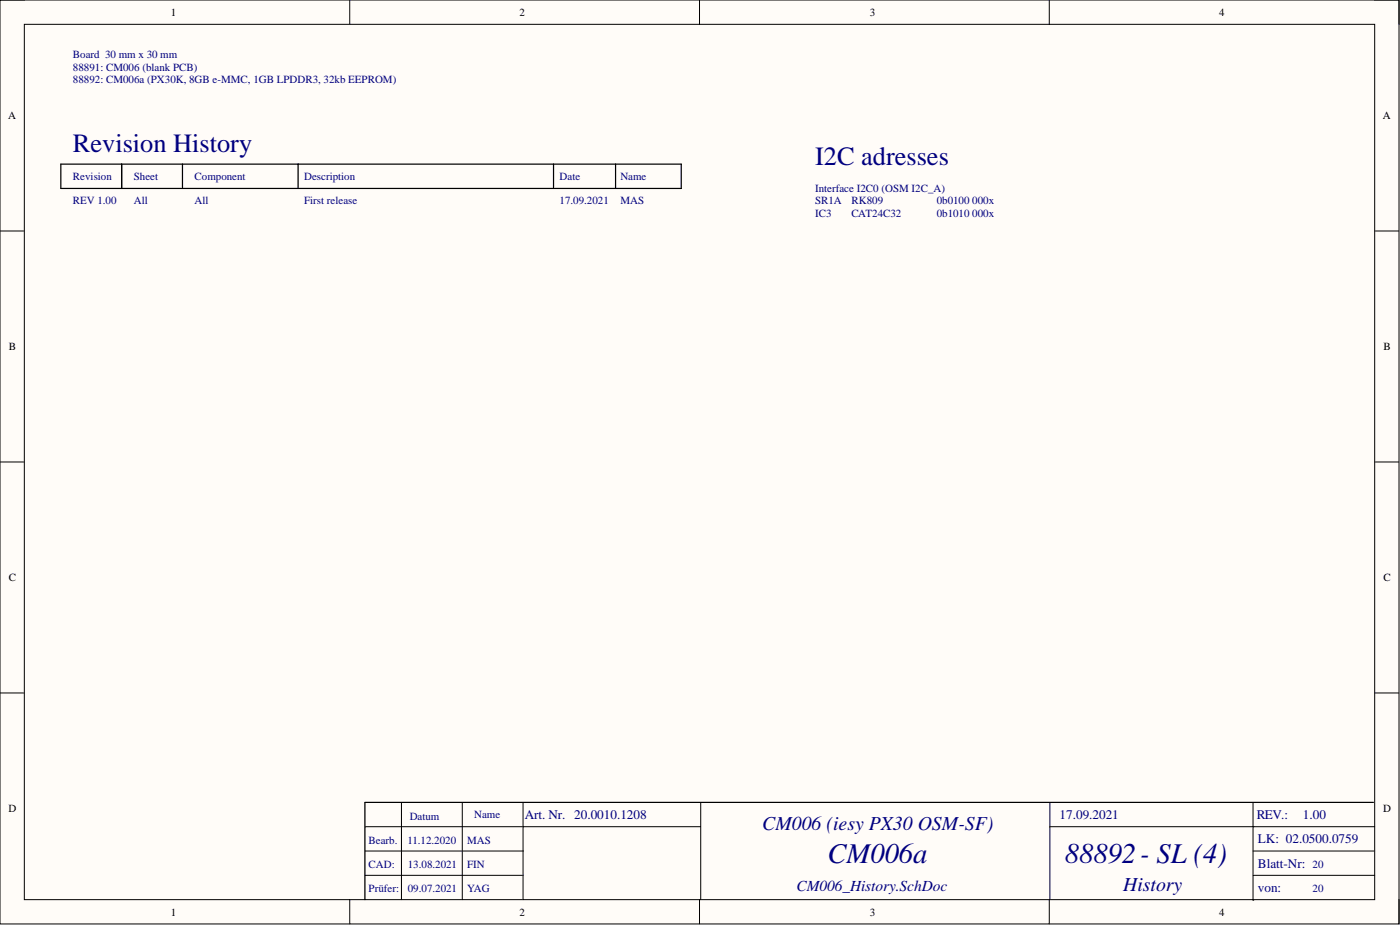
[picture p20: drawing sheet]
<svg xmlns="http://www.w3.org/2000/svg" width="292mm" height="193mm" viewBox="0 0 292 193" stroke-linecap="round" stroke-linejoin="round" font-family="sans-serif">
<defs><g id="words">
<g font-size="6" fill="#000080">
<text x="172.7" y="180.1">CM006a</text>
<text x="222.2" y="180.1">88892- SL (4)</text>
</g>
<g font-size="5.5" fill="#000080">
<text x="15.2" y="31.8">Revision History</text>
<text x="170.1" y="34.3">I2C adresses</text>
</g>
<g font-size="4.1" fill="#000080">
<text x="159" y="173.1">CM006 (iesy PX30 OSM-SF)</text>
<text x="234.3" y="185.8">History</text>
</g>
<text font-size="3.2" fill="#000080" x="166.2" y="186">CM006_History.SchDoc</text>
<g font-size="2.7" fill="#000080">
<text x="109.5" y="170.9">Art. Nr. 20.0010.1208</text>
<text x="221.1" y="170.9">17.09.2021</text>
<text x="262.2" y="170.9">REV.:</text>
<text x="271.8" y="170.9">1.00</text>
<text x="262.5" y="175.9">LK: 02.0500.0759</text>
<text x="262.5" y="181">Blatt-Nr:</text>
<text x="262.5" y="186.1">von:</text>
</g>
<g font-size="2.3">
<text x="35.6" y="3.3">1</text>
<text x="108.4" y="3.3">2</text>
<text x="181.5" y="3.3">3</text>
<text x="254.4" y="3.3">4</text>
<text x="1.7" y="24.9">A</text>
<text x="288.5" y="24.9">A</text>
<text x="1.8" y="73.1">B</text>
<text x="288.7" y="73.1">B</text>
<text x="1.8" y="121.3">C</text>
<text x="288.6" y="121.3">C</text>
<text x="1.8" y="169.4">D</text>
<text x="288.6" y="169.4">D</text>
<text x="35.6" y="191">1</text>
<text x="108.4" y="191">2</text>
<text x="181.5" y="191">3</text>
<text x="254.4" y="191">4</text>
</g>
<g font-size="2.3" fill="#000080">
<text x="15.2" y="12.2">Board 30 mm x 30 mm</text>
<text x="15.2" y="14.7">88891: CM006 (blank PCB)</text>
<text x="15.2" y="17.3">88892: CM006a (PX30K, 8GB e-MMC, 1GB LPDDR3, 32kb EEPROM)</text>
<text x="15.2" y="37.6">Revision</text>
<text x="27.9" y="37.6">Sheet</text>
<text x="40.6" y="37.6">Component</text>
<text x="63.5" y="37.6">Description</text>
<text x="116.8" y="37.6">Date</text>
<text x="129.4" y="37.6">Name</text>
<text x="170.1" y="40.1">Interface I2C0 (OSM I2C_A)</text>
<text x="15.2" y="42.6">REV 1.00</text>
<text x="27.9" y="42.6">All</text>
<text x="40.6" y="42.6">All</text>
<text x="63.5" y="42.6">First release</text>
<text x="116.8" y="42.6">17.09.2021</text>
<text x="129.4" y="42.6">MAS</text>
<text x="170.1" y="42.6">SR1A</text>
<text x="170.1" y="45.2">IC3</text>
<text x="177.7" y="45.2">CAT24C32</text>
<text x="177.7" y="42.6">RK809</text>
<text x="195.4" y="42.6">0b0100 000x</text>
<text x="195.4" y="45.2">0b1010 000x</text>
<text x="85.5" y="171">Datum</text>
<text x="98.9" y="170.7">Name</text>
<text x="76.9" y="176">Bearb.</text>
<text x="85" y="176">11.12.2020</text>
<text x="97.5" y="176">MAS</text>
<text x="76.9" y="181.1">CAD:</text>
<text x="85.1" y="181.1">13.08.2021</text>
<text x="97.5" y="181.1">FIN</text>
<text x="273.9" y="181.1">20</text>
<text x="76.9" y="186.2">Prüfer:</text>
<text x="85.1" y="186.2">09.07.2021</text>
<text x="97.5" y="186.2">YAG</text>
<text x="273.9" y="186.2">20</text>
</g>
</g></defs>
<path d="M0 0h291.9v192.8h-291.9z" fill-rule="evenodd" fill="#fffcf8"/>
<path d="M0 0h291.9v192.8h-291.9z" fill="none" stroke="#000" stroke-width=".21"/>
<path d="M5.1 5.1h281.7v182.6h-281.7z" fill-rule="evenodd" fill="#fffcf8"/>
<g fill="none" stroke="#000" stroke-width=".21">
<path d="M0 0h5.1M5.1 5.1h281.7v182.6h-281.7zM73 0v5.1M145.9 0v5.1M218.9 0v5.1M286.8 0h5.1v5.1M0 48.2h5.1M286.8 48.2h5.1M0 96.4h5.1M286.8 96.4h5.1M0 144.6h5.1M286.8 144.6h5.1"/>
<path d="M76.1 172.5h70.1M76.1 177.5h33M83.8 167.4v20.3M96.5 167.4v20.3M109.1 167.4v20.3M146.2 167.4v20.3M219 172.5h67.8M219 167.4v20.3M261.4 177.5h25.4M261.4 167.4v20.4h.2M73 187.7v5.1M76.1 182.6h33"/>
<path d="M145.9 187.7v5.1M218.9 187.7v5.1M261.4 182.6h25.4M291.9 187.7v5.1"/>
</g>
<path d="M12.7 34.2h129.4v5.1h-129.4zM25.4 34.2v5.1M38.1 34.2v5.1M62.2 34.2v5.1M115.5 34.2v5.1M128.4 34.2v5.1M286.6 167.4h-210.5v20.3" fill="none" stroke="#000" stroke-width=".25"/>
<use href="#words"/>
</svg>
